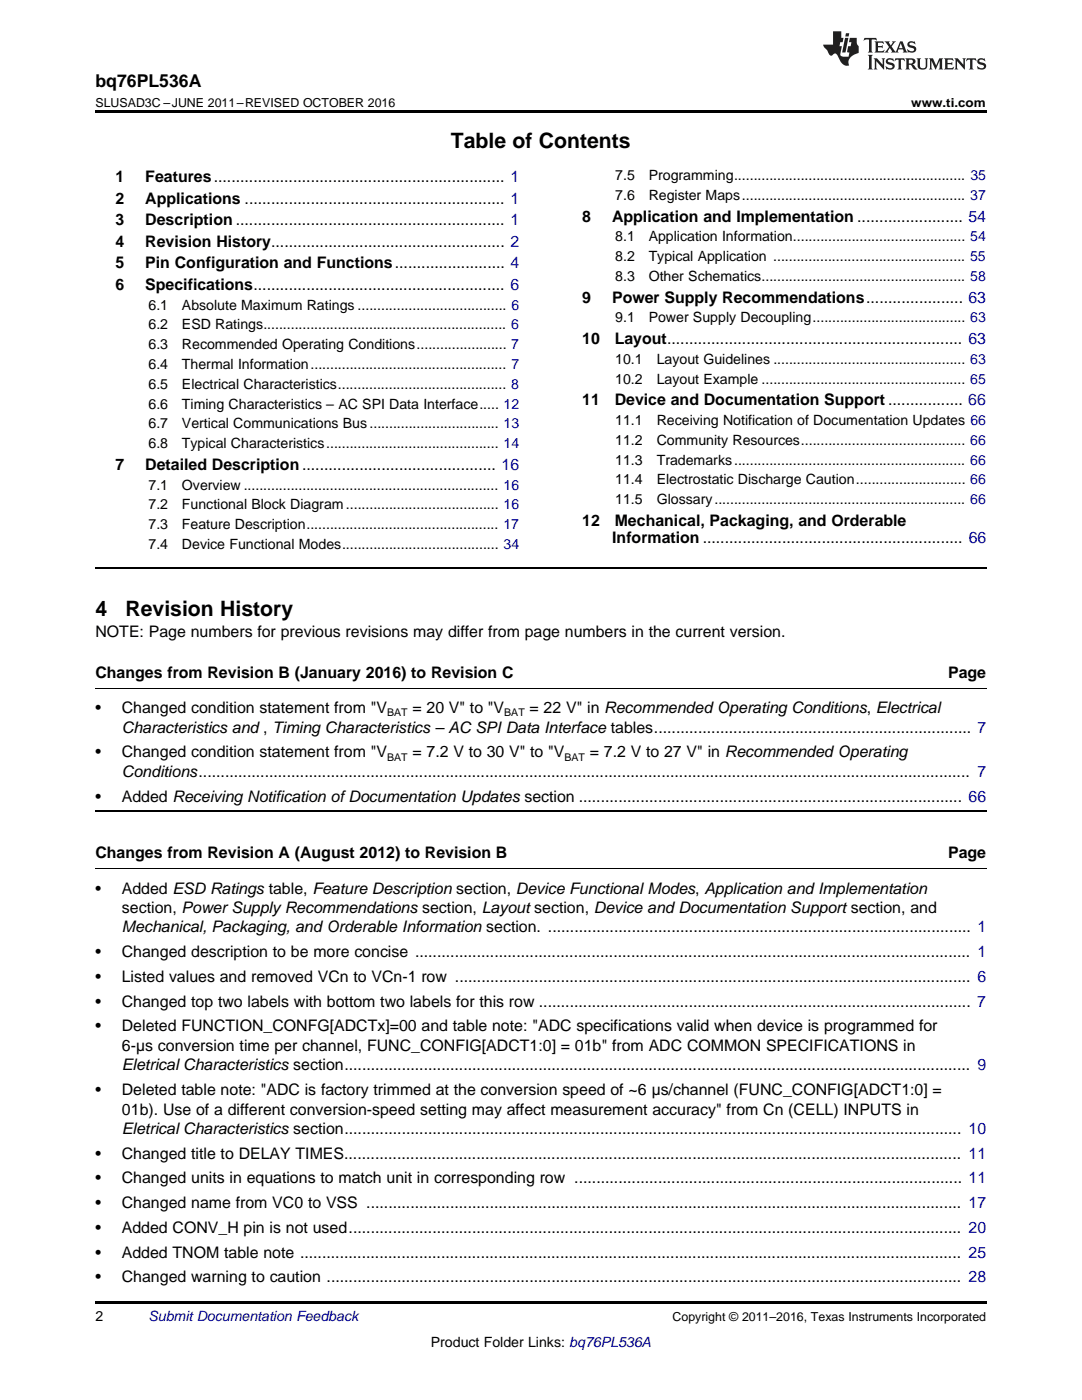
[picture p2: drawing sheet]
<svg xmlns="http://www.w3.org/2000/svg" width="216mm" height="279mm" viewBox="0 0 216 279" stroke-linecap="round" stroke-linejoin="round" font-family="sans-serif">
<defs><g id="words">
<g font-size="4.2">
<text x="90" y="29.6">Table of Contents</text>
<text x="19" y="122.9">4</text>
<text x="25" y="122.9">Revision History</text>
</g>
<text font-size="3.5" x="19" y="17.3">bq76PL536A</text>
<g font-size="3.2">
<text x="23" y="36.3">1</text>
<text x="23" y="40.6">2</text>
<text x="29" y="36.3">Features.................................................................. 1</text>
<text x="29" y="40.6">Applications ........................................................... 1</text>
<text x="23" y="44.9">3</text>
<text x="29" y="44.9">Description ............................................................. 1</text>
<text x="116.2" y="44.2">8</text>
<text x="122.1" y="44.2">Application and Implementation ........................ 54</text>
<text x="23" y="49.2">4</text>
<text x="23" y="53.6">5</text>
<text x="29" y="49.2">Revision History..................................................... 2</text>
<text x="29" y="53.6">Pin Configuration and Functions......................... 4</text>
<text x="23" y="57.9">6</text>
<text x="29" y="57.9">Specifications......................................................... 6</text>
<text x="116.2" y="60.4">9</text>
<text x="122.1" y="60.4">Power Supply Recommendations...................... 63</text>
<text x="116.2" y="68.7">10</text>
<text x="122.7" y="68.7">Layout................................................................... 63</text>
<text x="116.2" y="80.9">11</text>
<text x="122.7" y="80.9">Device and Documentation Support ................. 66</text>
<text x="23" y="93.8">7</text>
<text x="29" y="93.8">Detailed Description............................................ 16</text>
<text x="116.2" y="104.9">12</text>
<text x="122.7" y="104.9">Mechanical, Packaging, and Orderable</text>
<text x="122.2" y="108.4">Information ........................................................... 66</text>
<text x="19" y="127.2">NOTE: Page numbers for previous revisions may differ from page numbers in the current version.</text>
<text x="19" y="135.3">Changes from Revision B (January 2016) to Revision C</text>
<text x="189.2" y="135.3">Page</text>
<text x="19" y="142.3">•</text>
<text x="24.3" y="142.3">Changed condition statement from &quot;V</text>
<text x="82.3" y="142.3">= 20 V&quot; to &quot;V</text>
<text x="105.7" y="142.3">= 22 V&quot; in Recommended Operating Conditions, Electrical</text>
<text x="24.3" y="146.2">Characteristics and , Timing Characteristics – AC SPI Data Interface tables........................................................................ 7</text>
<text x="19" y="151.2">•</text>
<text x="24.3" y="151.2">Changed condition statement from &quot;V</text>
<text x="24.3" y="155">Conditions............................................................................................................................................................................... 7</text>
<text x="82.3" y="151.2">= 7.2 V to 30 V&quot; to &quot;V</text>
<text x="117.7" y="151.2">= 7.2 V to 27 V&quot; in Recommended Operating</text>
<text x="19" y="160">•</text>
<text x="24.3" y="160">Added Receiving Notification ofDocumentation Updates section ....................................................................................... 66</text>
<text x="19" y="171.3">Changes from Revision A (August 2012) to Revision B</text>
<text x="189.2" y="171.3">Page</text>
<text x="19" y="178.3">•</text>
<text x="24.3" y="178.3">Added ESD Ratings table, Feature Description section, Device Functional Modes, Application and Implementation</text>
<text x="24.3" y="182.2">section, Power Supply Recommendations section, Layout section, Device and Documentation Support section, and</text>
<text x="19" y="191">•</text>
<text x="24.3" y="191">Changed description to be more concise .............................................................................................................................. 1</text>
<text x="24.3" y="186.1">Mechanical, Packaging, and Orderable Information section. ................................................................................................ 1</text>
<text x="19" y="196">•</text>
<text x="24.3" y="196">Listed values and removed VCn to VCn-1 row ..................................................................................................................... 6</text>
<text x="19" y="200.9">•</text>
<text x="24.3" y="200.9">Changed top two labels with bottom two labels for this row .................................................................................................. 7</text>
<text x="19" y="205.8">•</text>
<text x="24.3" y="205.8">Deleted FUNCTION_CONFG[ADCTx]=00 and table note: &quot;ADC specifications valid when device is programmed for</text>
<text x="24.3" y="209.7">6-µs conversion time per channel, FUNC_CONFIG[ADCT1:0] = 01b&quot; from ADC COMMON SPECIFICATIONS in</text>
<text x="24.3" y="213.6">Eletrical Characteristics section.............................................................................................................................................. 9</text>
<text x="19" y="218.5">•</text>
<text x="24.3" y="218.5">Deleted table note: &quot;ADC is factory trimmed at the conversion speed of ~6 µs/channel (FUNC_CONFIG[ADCT1:0] =</text>
<text x="24.3" y="222.4">01b). Use of a different conversion-speed setting may affect measurement accuracy&quot; from Cn (CELL) INPUTS in</text>
<text x="24.3" y="226.3">Eletrical Characteristics section............................................................................................................................................ 10</text>
<text x="19" y="231.2">•</text>
<text x="24.3" y="231.2">Changed title to DELAY TIMES............................................................................................................................................ 11</text>
<text x="19" y="236.2">•</text>
<text x="24.3" y="236.2">Changed units in equations to match unit in corresponding row ........................................................................................ 11</text>
<text x="19" y="241.1">•</text>
<text x="24.3" y="241.1">Changed name from VC0 to VSS ....................................................................................................................................... 17</text>
<text x="19" y="246.1">•</text>
<text x="19" y="251">•</text>
<text x="24.3" y="246.1">Added CONV_H pin is not used........................................................................................................................................... 20</text>
<text x="24.3" y="251">Added TNOM table note ...................................................................................................................................................... 25</text>
<text x="19" y="255.9">•</text>
<text x="24.3" y="255.9">Changed warning to caution ................................................................................................................................................ 28</text>
</g>
<g font-size="2.8">
<text x="122.8" y="36">7.5</text>
<text x="129.4" y="36">Programming........................................................... 35</text>
<text x="122.8" y="39.9">7.6</text>
<text x="129.4" y="39.9">Register Maps......................................................... 37</text>
<text x="122.8" y="48.2">8.1</text>
<text x="122.8" y="52.1">8.2</text>
<text x="129.4" y="48.2">Application Information............................................ 54</text>
<text x="129.4" y="52.1">Typical Application ................................................. 55</text>
<text x="122.8" y="56.1">8.3</text>
<text x="129.4" y="56.1">Other Schematics.................................................... 58</text>
<text x="29.6" y="61.8">6.1</text>
<text x="29.6" y="65.8">6.2</text>
<text x="36.3" y="61.8">Absolute Maximum Ratings ...................................... 6</text>
<text x="36.3" y="65.8">ESD Ratings.............................................................. 6</text>
<text x="122.8" y="64.3">9.1</text>
<text x="129.4" y="64.3">Power Supply Decoupling....................................... 63</text>
<text x="29.6" y="69.7">6.3</text>
<text x="36.3" y="69.7">Recommended Operating Conditions....................... 7</text>
<text x="29.6" y="73.7">6.4</text>
<text x="29.6" y="77.6">6.5</text>
<text x="36.3" y="73.7">Thermal Information.................................................. 7</text>
<text x="36.3" y="77.6">Electrical Characteristics........................................... 8</text>
<text x="122.8" y="72.6">10.1</text>
<text x="122.8" y="76.6">10.2</text>
<text x="131" y="72.6">Layout Guidelines ................................................. 63</text>
<text x="131" y="76.6">Layout Example .................................................... 65</text>
<text x="29.6" y="81.6">6.6</text>
<text x="36.3" y="81.6">Timing Characteristics – AC SPI Data Interface..... 12</text>
<text x="29.6" y="85.5">6.7</text>
<text x="29.6" y="89.5">6.8</text>
<text x="36.3" y="85.5">Vertical Communications Bus................................. 13</text>
<text x="36.3" y="89.5">Typical Characteristics............................................ 14</text>
<text x="122.8" y="84.8">11.1</text>
<text x="122.8" y="88.8">11.2</text>
<text x="131" y="84.8">Receiving Notification of Documentation Updates 66</text>
<text x="131" y="88.8">Community Resources.......................................... 66</text>
<text x="122.8" y="92.7">11.3</text>
<text x="131" y="92.7">Trademarks........................................................... 66</text>
<text x="29.6" y="97.7">7.1</text>
<text x="29.6" y="101.7">7.2</text>
<text x="36.3" y="97.7">Overview ................................................................. 16</text>
<text x="36.3" y="101.7">Functional Block Diagram....................................... 16</text>
<text x="122.8" y="96.7">11.4</text>
<text x="122.8" y="100.6">11.5</text>
<text x="131" y="96.7">Electrostatic Discharge Caution............................ 66</text>
<text x="131" y="100.6">Glossary................................................................ 66</text>
<text x="29.6" y="105.6">7.3</text>
<text x="36.3" y="105.6">Feature Description................................................. 17</text>
<text x="29.6" y="109.6">7.4</text>
<text x="36.3" y="109.6">Device Functional Modes........................................ 34</text>
<text x="19" y="263.6">2</text>
<text x="86" y="268.9">Product Folder Links: bq76PL536A</text>
</g>
<text font-size="2.8" fill="#0000c8" x="29.6" y="263.6">Submit Documentation Feedback</text>
<g font-size="2.5">
<text x="19" y="21.4">SLUSAD3C –JUNE 2011–REVISED OCTOBER 2016</text>
<text x="181.8" y="21.4">www.ti.com</text>
<text x="134.2" y="263.6">Copyright © 2011–2016, Texas Instruments Incorporated</text>
</g>
<g font-size="2.1">
<text x="77.3" y="143">BAT</text>
<text x="100.6" y="143">BAT</text>
<text x="77.3" y="151.8">BAT</text>
<text x="112.6" y="151.8">BAT</text>
</g>
</g></defs>
<path d="M19 22h177.8v.5h-177.8zM19 259.7h177.8v.5h-177.8z" fill="#000"/>
<path d="M19 137.4h177.8M19 173.3h177.8" fill="none" stroke="#000" stroke-width=".2"/>
<path d="M19 113.3h177.8M19 161.9h177.8" fill="none" stroke="#000" stroke-width=".35"/>
<g fill="#231f20">
<path d="M172.5 7.6l-.1 .5 .4-.2h.6v.1v2.1l-.2 .4h.9l-.2-.4v-2.1l.1-.1h.5l.5 .2-.2-.5zM174.5 8.3l.2 .3v1.5l-.2 .4h1.8l.2-.6a1.04 1.04 0 0 1-1.3 .2v-.7h.6l.3 .2v-.6l-.3 .2h-.6v-.6l.8-.1 .4 .3-.2-.5zM176.5 8.3l.9 1.1-.9 1.1h.8l-.2-.2 .4-.7 .5 .7-.2 .2h1.5l-.2-.2 .2-.4h.9l.1 .4-.2 .2h1l-.3-.3-.7-1.9h-.5l-.9 2-.8-1 .9-1h-.8l.1 .3-.4 .5-.3-.6 .1-.2zM179.7 8.6l.4 1h-.7zM181.3 8.4a.63 .63 0 0 0-.2 .7 .63 .63 0 0 0 .6 .4l.6 .2 .1 .2a.75 .75 0 0 1-.7 .4 .75 .75 0 0 1-.6-.5l.1 .7 .1-.1a1.11 1.11 0 0 0 1.5-.6 1.13 1.13 0 0 0-1.2-.8l-.1-.4a1.04 1.04 0 0 1 1.2 .2l-.2-.5-.2 .1-.4-.2zM173.2 10.9l.2 .4v2.2l-.2 .4h1l-.3-.4v-2.2l.3-.4zM174.3 11.6l.3 .4v1.5l-.3 .4h.8l-.2-.4v-1.3l1.5 1.7v-1.9l.2-.4h-.7l.2 .4v.9l-1.1-1.3zM177 11.8a.62 .62 0 0 0-.2 .7 .62 .62 0 0 0 .6 .4l.6 .1 .1 .3a.76 .76 0 0 1-.7 .3 .76 .76 0 0 1-.7-.4l.2 .7 .1-.1a1.11 1.11 0 0 0 1.5-.6 1.13 1.13 0 0 0-1.2-.8l-.1-.4a1.04 1.04 0 0 1 1.2 .2l-.2-.6-.2 .1-.5-.1zM178.7 11.6l-.2 .6a.61 .61 0 0 1 .8-.3v1.6l-.2 .4h.9l-.2-.4v-1.6a.63 .63 0 0 1 .7 .3l-.1-.6zM180.6 11.6l.3 .4v1.5l-.3 .4h1l-.2-.2-.1-.8 .6 .2a.76 .76 0 0 0 1.2 .7l-1-1a.58 .58 0 0 0 .6-.5 .58 .58 0 0 0-.5-.6zM181.4 11.9h.1a.45 .45 0 0 1 .5 .1 .45 .45 0 0 1 .1 .5l-.8 .2zM182.9 11.6l.2 .2a2.17 2.17 0 0 0 .3 1.9 .99 .99 0 0 0 1.6-.6v-1.1l.2-.4h-.7l.2 .2a1.92 1.92 0 0 1-.2 1.8 .6 .6 0 0 1-.9-.5v-1.1l.2-.4zM185.4 11.6l.2 .4v1.5l-.2 .4h.7l-.2-.4v-1.4l.8 1.8 .8-1.8v1.4l-.2 .4h.9l-.2-.4v-1.5l.2-.4h-.8l-.6 1.5-.6-1.5zM188.4 11.6l.2 .4v1.5l-.2 .4h1.8l.1-.6a1.04 1.04 0 0 1-1.2 .1v-.6h.5l.4 .2v-.6l-.4 .2h-.5v-.7h.8l.3 .3-.1-.6zM190.5 11.6l.2 .4v1.5l-.2 .4h.7l-.2-.4v-1.3l1.5 1.7v-1.9l.2-.4h-.7l.2 .4v.9l-1.1-1.3zM192.9 11.6l-.1 .6a.61 .61 0 0 1 .7-.3l.1 1.6-.3 .4h1l-.3-.4 .1-1.6a.63 .63 0 0 1 .7 .3l-.1-.6zM195.2 11.8a.62 .62 0 0 0-.2 .7 .62 .62 0 0 0 .6 .4l.6 .1 .1 .3a.76 .76 0 0 1-.7 .3 .76 .76 0 0 1-.6-.4l.1 .7 .1-.1a1.11 1.11 0 0 0 1.6-.6 1.13 1.13 0 0 0-1.3-.8l-.1-.4a1.04 1.04 0 0 1 1.2 .2l-.1-.6-.2 .1-.5-.1z"/>
<path d="M166.2 6.3v2.6h-1.9v.4l.8 .9a.91 .91 0 0 0 1 .8 .56 .56 0 0 1 .5-.3 .56 .56 0 0 1 .5 .3l.4 .8a1.53 1.53 0 0 0 1.9 1.2 1.54 1.54 0 0 1 1-2.1l.9-.3v-1.4a1.52 1.52 0 0 1-.4-1.6h-1.3l-.2 .8h.5l-.2 .8h-.5l-.1 1v.2l.4 .1-.2 .8a1.93 1.93 0 0 1-1.6-.3l.3-1.8h-.5l.2-.8h.4l.2-.8h-.4v-1.3zM168.6 7.6l-.6 2.9h.7l.6-2.9zM168.8 6.6l-.1 .7h.6l.2-.7z"/>
</g>
<use href="#words"/>
</svg>
